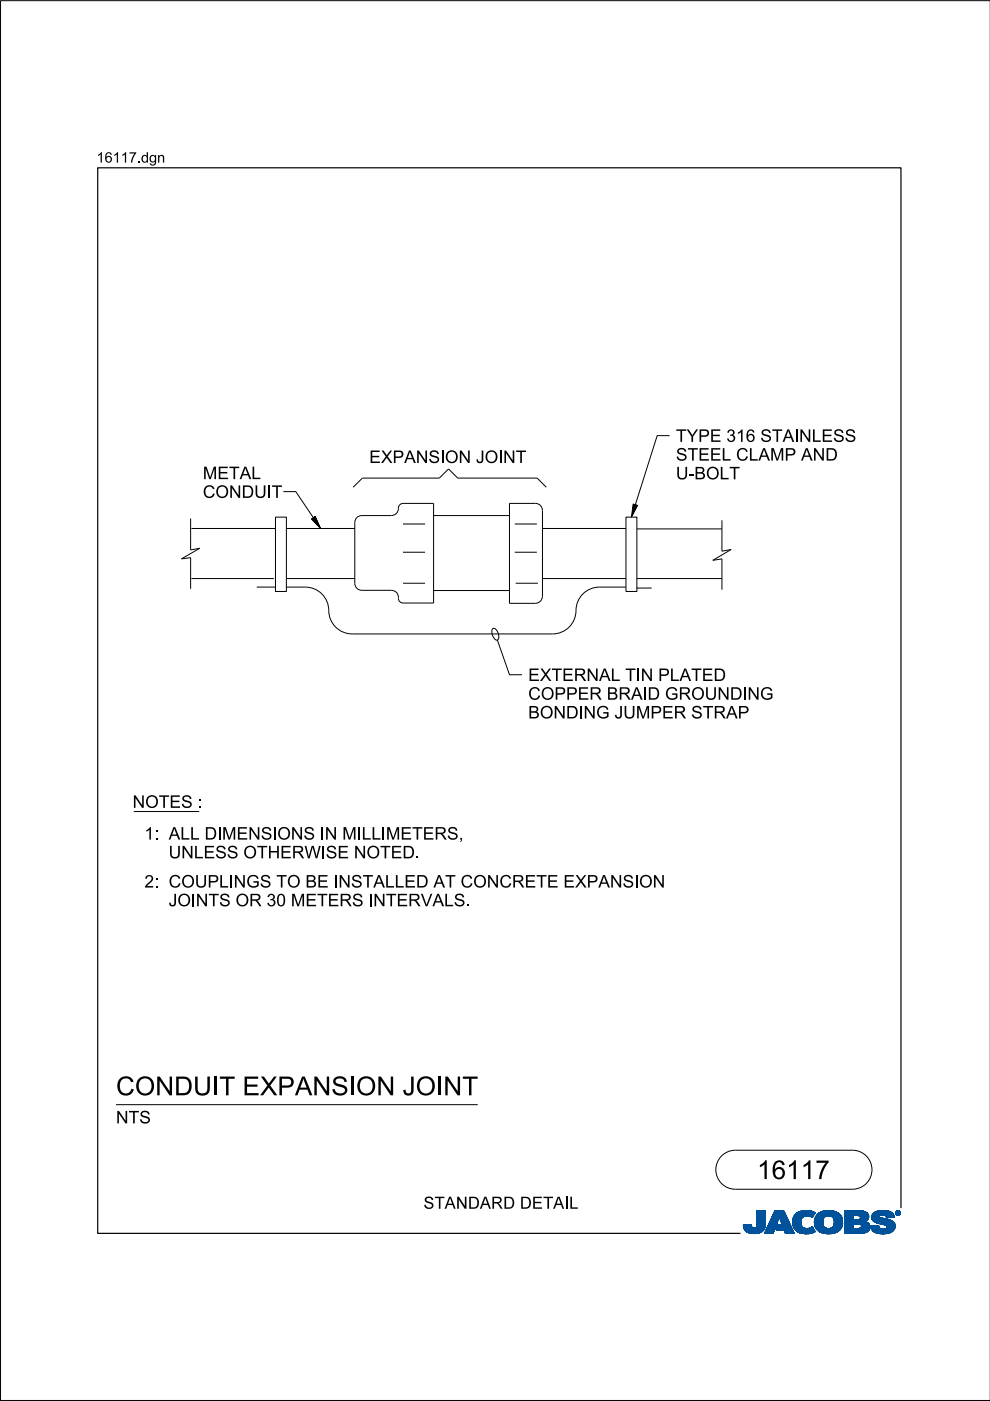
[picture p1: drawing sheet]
<svg xmlns="http://www.w3.org/2000/svg" width="210mm" height="297mm" viewBox="0 0 210 297" stroke-linecap="round" stroke-linejoin="round" font-family="sans-serif">
<defs><g id="words">
<g font-size="4">
<text x="24.6" y="232.2">CON</text>
<text x="36.9" y="232.2">DUI</text>
<text x="46.5" y="232.2">T EXPAN</text>
<text x="70.2" y="232.2">SI</text>
<text x="75.5" y="232.2">ON</text>
<text x="85.4" y="232.2">JOI</text>
<text x="94" y="232.2">N</text>
<text x="98" y="232.2">T</text>
<text x="160.5" y="250">16117</text>
</g>
<g font-size="2.6">
<text x="143.3" y="93.7">TYPE 316STAI</text>
<text x="169.4" y="93.7">N</text>
<text x="172.1" y="93.7">LESS</text>
<text x="43" y="101.6">M</text>
<text x="46.1" y="101.6">ETAL</text>
<text x="78.3" y="98.2">EXPAN</text>
<text x="90.8" y="98.2">SI</text>
<text x="94.3" y="98.2">ON</text>
<text x="100.9" y="98.2">JOI</text>
<text x="106.7" y="98.2">N</text>
<text x="109.3" y="98.2">T</text>
<text x="143.3" y="101.6">U-</text>
<text x="143.3" y="97.7">STEELCLAM</text>
<text x="147.2" y="101.6">BOLT</text>
<text x="166.3" y="97.7">P AN</text>
<text x="175" y="97.7">D</text>
<text x="43" y="105.6">CON</text>
<text x="51.2" y="105.6">DUI</text>
<text x="57.6" y="105.6">T</text>
<text x="112" y="148.4">COPPER BRAI</text>
<text x="112" y="144.4">EXTERN</text>
<text x="127" y="144.4">ALTI</text>
<text x="135.8" y="144.4">N</text>
<text x="137.3" y="148.4">D GROUN</text>
<text x="139.5" y="144.4">PLATED</text>
<text x="154.8" y="148.4">DI</text>
<text x="158.5" y="148.4">N</text>
<text x="161.1" y="148.4">G</text>
<text x="112" y="152.3">BON</text>
<text x="120" y="152.3">DI</text>
<text x="123.7" y="152.3">N</text>
<text x="126.4" y="152.3">G JUM</text>
<text x="137.9" y="152.3">PER STRAP</text>
<text x="28.1" y="171.3">N</text>
<text x="30.8" y="171.3">OTES :</text>
<text x="30.6" y="178">1:ALLDI</text>
<text x="47.1" y="178">M</text>
<text x="50.2" y="178">EN</text>
<text x="55.3" y="178">SI</text>
<text x="58.8" y="178">ON</text>
<text x="68.9" y="178">N</text>
<text x="72.6" y="178">M</text>
<text x="76.7" y="178">L</text>
<text x="81.8" y="178">M</text>
<text x="84.9" y="178">ETERS,</text>
<text x="35.8" y="182">UN</text>
<text x="41.1" y="182">LESS OTH</text>
<text x="59.4" y="182">ERW I</text>
<text x="69.1" y="182">SE N</text>
<text x="77.7" y="182">OTED.</text>
<text x="30.6" y="188.2">2:COUPLI</text>
<text x="49.5" y="188.2">N</text>
<text x="52.2" y="188.2">GS TO BE I</text>
<text x="71.7" y="188.2">N</text>
<text x="74.4" y="188.2">STALLED AT CON</text>
<text x="105.9" y="188.2">CRETE EXPAN</text>
<text x="132" y="188.2">SI</text>
<text x="135.5" y="188.2">ON</text>
<text x="35.8" y="192.1">JOI</text>
<text x="41.5" y="192.1">N</text>
<text x="44.2" y="192.1">TS OR 30M</text>
<text x="64.7" y="192.1">ETERS I</text>
<text x="79.1" y="192.1">N</text>
<text x="81.8" y="192.1">TERVALS.</text>
<text x="24.6" y="238.2">N</text>
<text x="27.3" y="238.2">TS</text>
<text x="89.8" y="256.3">STAN</text>
<text x="99.2" y="256.3">DARD DETAI</text>
<text x="120.6" y="256.3">L</text>
</g>
<g font-size="2.2">
<text x="20.5" y="34.5">16117.</text>
<text x="29.9" y="34.5">dgn</text>
</g>
</g></defs>
<g fill="none" stroke="#00539a" stroke-width=".21">
<path d="M157.6 259.8h1.7M157.6 259.9h1.7M157.6 259.9l1.7 .1M157.6 260h1.8M158.1 259.7h1.2M159.3 259.7h-1.7l.1 .7M159.3 259.7h-.9M159.3 259.7l.1 .3M159.4 260l.1 .3M160.4 260l-.2 .3h2M160.5 259.6h1.8M160.5 259.6l-.1 .4"/>
<path d="M160.5 259.7h1.8M160.5 256.7v2.9M160.5 256.9h1.8M160.5 257.5h1.8M160.5 256.7h1.8v2.7M160.5 256.8h1.8M160.5 256.8l1.8 .1M160.5 256.9l1.8 .1M160.5 257h1.8M160.5 257.1h1.8M160.5 257.2h1.8M160.5 257.2l1.8 .1"/>
<path d="M160.5 257.3h1.8M160.5 257.4h1.8M160.5 257.4l1.8 .1M160.5 257.6h1.8M160.5 257.6l1.8 .1M160.5 257.7h1.8M160.5 257.8h1.8M160.5 257.9h1.8M160.5 258h1.8M160.5 258.1h1.8M160.5 258.1l1.8 .1M160.5 258.2h1.8"/>
<path d="M160.5 258.3h1.8M160.5 258.3l1.8 .1M160.5 258.4h1.8M160.5 258.5h1.8M160.5 258.5l1.8 .1M160.5 258.6h1.8M160.5 258.6l1.8 .1M160.5 258.7h1.8M160.5 258.8h1.8M160.5 258.9h1.8M160.5 259h1.8M160.5 259.1h1.8"/>
<path d="M160.5 259.2h1.8M160.5 259.3h1.8M160.5 259.8h1.8M162.2 260h-1.8M162.2 259.9v.3M162.2 259.9h-1.8M162.2 259.8h-1.7M162.3 259.4l-.1 .5M162.3 259.4v-2.7h-1.8v2.9M162.3 259.5h-1.8M162.3 259.6h-1.8M162.3 256.7l-1.8 .1"/>
<path d="M162.3 259.4h-1.8M163.7 258.1h3.1M163.7 258h3.1M163.7 257.9h3M163.8 257.8h2.9M163.8 257.7h2.9M163.8 257.7h2.8M163.9 257.6h2.7M163.9 257.5h2.7M164 257.4h2.5M164 257.3h2.5M164.1 257.2h2.3"/>
<path d="M164.1 257.1h2.3M164.1 257h2.3M164.2 257h2.1M164.2 256.9h2.1M164.2 256.8h2.1M164.3 256.7h1.9l2.2 4.8h-1.9l-.3-.8h-1.7l.4-1h1l-.7-1.7-1.3 3.5h-1.8zM164.5 260h-1.7M164.5 259.9l-1.7 .1M164.5 259.9h-1.7M164.5 259.8l-1.7 .1M164.6 259.8h-1.7M164.6 259.7l-1.7 .1"/>
<path d="M164.6 259.7h-1.7M164.6 259.6h-1.7M164.6 259.5l-1.6 .1M164.7 259.5h-1.7M164.7 259.4l-1.7 .1M164.7 259.4h-1.7M164.7 259.3l-1.6 .1M164.7 259.3h-1.6M164.8 259.2l-1.7 .1M164.8 259.2h-1.7M164.8 259.1l-1.6 .1M164.8 260h2.9"/>
<path d="M164.8 259.1h-1.6M164.8 259.9h2.9M164.8 259l-1.6 .1M164.9 259.9h2.7M164.9 259h-1.7M164.9 259.8h2.7M164.9 258.9h-1.6M164.9 258.8h-1.6M164.9 259.7h2.7M164.9 259.7l-.4 1 3.6 .1M165 258.7h-1.6M165 258.6l-1.6 .1"/>
<path d="M165 258.6h-1.6M165 258.5l-1.6 .1M165 258.5h-1.6M165.1 258.4l-1.6 .1M165.1 258.4h-1.6M165.1 258.3l-1.6 .1M165.1 258.3h-1.6M165.1 258.2l-1.5 .1M165.1 258.2h-1.5M165.2 258.1l-1.6 .1M165.2 258.1h-1.6M165.2 258l.7 1.7h-1"/>
<path d="M165.2 258l.7 1.7M165.3 258.1h1.5M165.3 258.1l1.6 .1M165.3 258.2h1.6M165.3 258.2l1.6 .1M165.3 258.3h1.6M165.4 258.3l1.6 .1M165.4 258.4h1.6M165.4 258.4l1.6 .1M165.4 258.5h1.6M165.4 258.5l1.7 .1M165.4 258.6h1.7"/>
<path d="M165.5 258.6l1.6 .1M165.5 258.7h1.6M165.5 258.8h1.7M165.5 258.9h1.7M165.6 258.9h1.6M165.6 259h1.7M165.6 259l1.7 .1M165.6 259.1h1.7M165.6 259.1l1.7 .1M165.7 259.2h1.7M165.7 259.2l1.7 .1M165.7 259.3h1.7"/>
<path d="M165.7 259.3l1.7 .1M165.7 259.4h1.7M165.8 259.4l1.7 .1M165.8 259.5h1.7M165.8 259.5l1.7 .1M165.8 259.6h1.7M166.2 256.7l2.2 4.8M166.2 256.8l-1.9-.1-2.2 4.8h1.8l1.3-3.5M168 258.9l.4 1.5M168 258.9h1.8M168 259h1.8M168 259.1h1.8"/>
<path d="M168 259.2h1.8M168 259.2l1.8 .1M168 259.3h1.8M168 259.3l1.8 .1M168.1 259.4h1.8M168.1 259.5h1.7M168.1 259.4l1.7 .1M168.1 259.5l1.8 .1M168.1 259.6h1.8M168.1 259.7h1.8M168.1 259.7l1.8 .1M168.1 259.8h1.8"/>
<path d="M168.1 259.8l1.8 .1M168.2 260h1.8M168.2 259.9h1.8M168.3 258l-.3 .9M168.9 257.3l-.6 .7M169.1 257.1h3.6M169.2 257h3.4M169.4 256.9h3.1M169.5 256.9h2.9M169.8 256.8h2.4M169.8 259.1a1.33 1.33 0 0 0 .8 1.4 1.33 1.33 0 0 0 1.5-.3l.2-.1M169.8 259.1h-1.8"/>
<path d="M169.8 259l-1.8 .1M169.9 258.8l-1.9 .1M169.9 258.8h-1.9M169.9 258.7h-1.9M169.9 258.6h-1.8M169.9 258.6l-1.9 .1M169.9 258.5l-1.8 .1M169.9 258.5h-1.8M169.9 258.4l-1.8 .1M170 258.4h-1.9M170 258.4l-.2 .7M170 258.3l-1.8 .1"/>
<path d="M170 258.3h-1.8M170 258.2l-1.8 .1M170.1 258.2h-1.9M170.1 258.1l-.1 .3M170.1 258.1l-1.9 .1M170.2 258.1h-2M170.3 258h-2.1M170.3 256.7l-1.4 .5M170.3 256.7h1.5M170.3 256.7a4 4 0 0 1 2.5 .4M170.4 258h-2.1M170.4 257.9h-2.1"/>
<path d="M170.6 257.8l-2.3 .1M170.6 257.9l-.5 .2M170.8 257.8h-2.5M171.4 257.8h1M171.5 256.7l-1.7 .1M171.5 256.7l.6 .1M171.7 257.8h.7M171.8 257.9h.6M171.9 258h.4M172.1 258.1h.2M172.2 258.1h.1M172.3 258h-.3"/>
<path d="M172.4 257.7l-4 .1M172.5 257.7h-4.1M172.5 257.6l-4 .1M172.5 257.6h-4M172.6 257h-3.3M172.6 257.5l-4.1 .1M172.6 257.5h-4M172.6 257.4l-4 .1M172.7 257.4h-4M172.7 259h1.8M172.7 259.2h1.8M172.7 259.3h1.8"/>
<path d="M172.7 259.3l1.8 .1M172.7 259.4h1.8M172.7 257.3l-3.9 .1M172.7 259.5h1.8M172.7 259.5l1.8 .1M172.7 259.6h1.8M172.7 259.7h1.8M172.7 258.6h1.8M172.7 257.3h-3.9M172.8 259.8h1.8M172.8 257.2l-3.9 .1M172.8 259.9h1.8"/>
<path d="M172.8 259.9l.3 .6M172.8 259.8l1.8 .1M172.8 259.9l1.8 .1M172.8 257.2h-3.9M172.8 260h1.8M172.8 257.1l-.6 1.1a1.75 1.75 0 0 0-1.6-.3M172.9 257.1l-3.9 .1M173 257.8l-.3 1.3h1.8M173 257.8h5.3M173.1 257.7h5.2M173.1 257.7h5.1M173.1 257.6h5.1"/>
<path d="M173.2 257.6h4.9M173.2 257.5h4.8M173.4 257.4h4.6M173.4 257.4h4.5M173.5 257.3h4.4M173.6 257.2l4.2 .1M173.6 257.2h4.1M173.7 257.1l4 .1M173.8 257.1h3.8M173.9 257h3.5M174 257h3.3M174.1 256.9h3.2"/>
<path d="M174.2 256.9h2.8M174.4 256.8h2.6M174.5 259h-1.8M174.5 259.2a1.15 1.15 0 0 0 1.3 1.3M174.5 259.2l-1.8-.1 .1 .8M174.5 258.9l-1.8 .1M174.5 258.9h-1.8M174.5 258.8l-1.8 .1M174.5 258.7l-1.8 .1M174.5 258.7h-1.8M174.5 258.6l-1.8 .1M174.5 258.5l-1.8 .1"/>
<path d="M174.6 258.5h-1.9M174.6 256.8h1.9M174.6 258.4l-.1 .8M174.6 258.4h-1.8M174.6 258.4l-1.9 .1M174.6 258.3l-1.8 .1M174.6 258.3h-1.8M174.7 258.2h-1.9M174.7 258.1l-.1 .3M174.8 258.1l-2 .1M174.8 258.1h-1.9M174.9 256.7a3.2 3.2 0 0 1 3.6 1.4l.1 .8-.1 1.1"/>
<path d="M174.9 258l-1.9 .1M175 258h-2M175.1 257.9l-.4 .2M175.1 257.9h-2.1M175.2 257.9h-2.2M175.5 256.7h.7M175.7 257.8l-.6 .1M175.7 257.8l.6 .1M175.7 257.8h-2.7M176 257.8h2.4M176.2 257.9h2.2M176.3 257.9l.5 .5"/>
<path d="M176.4 258h2M176.4 256.7h-1.5a2.68 2.68 0 0 0-1.9 1.1M176.5 258l2 .1M176.5 258.1h2M176.6 258.1h1.9M176.6 258.2h1.9M176.7 258.2l1.8 .1M176.7 258.3h1.8M176.7 258.3l1.9 .1M176.7 259.9h1.8M176.7 258.4h1.9M176.8 258.4l.1 .5"/>
<path d="M176.8 258.4l1.8 .1M176.8 258.5h1.8M176.8 258.6h1.8M176.9 258.8h1.7M176.9 258.8l1.8 .1M176.9 258.7h1.7M176.9 259.4h1.8M176.9 259.2l1.8 .1M176.9 259.1h1.8M176.9 259.2h1.8M176.9 258.9v.3M176.9 259.2a1.11 1.11 0 0 1-1.1 1.3"/>
<path d="M176.9 259h1.8M176.9 258.9h1.8M176.9 259.3h1.8M176.9 259.3l1.8 .1M178 257.4l-4.7 .1M178.4 257.9h-2.1l.5 .5M178.5 259.7l-1.7 .1M178.5 259.8l-1.8 .1M178.5 259.8h-1.7M178.5 260l-.2 .5M178.5 259.9l-1.8 .1M178.5 260h-1.8"/>
<path d="M178.6 259.7h-1.8M178.6 258.5l-1.8 .1M178.6 259.6h-1.8M178.6 259.5l-1.8 .1M178.6 259.5h-1.8M178.7 259.4h-1.8M179.1 259.7h1.8M179.1 259.5h5.2M179.1 256.9h4.4M179.1 257.5h5M179.1 256.8h4M179.1 256.8h3.4"/>
<path d="M179.1 257h4.5M179.1 257.1h4.7M179.1 257.1l4.7 .1M179.1 257.2h4.8M179.1 257.2l4.8 .1M179.1 257.3h4.8M179.1 257.3l4.9 .1M179.1 257.4h4.9M179.1 257.4l5 .1M179.1 257.6h5M179.1 257.6l5 .1M179.1 257.7h5"/>
<path d="M179.1 257.7l1.8 .1M179.1 257.8h1.8M179.1 257.9h1.8M179.1 258h1.8M179.1 258.1h1.8M179.1 258.2h1.8M179.1 258.3h1.8M179.1 258.4h1.8M179.1 258.5h1.8M179.1 258.5l1.8 .1M179.1 258.6h4.8M179.1 258.7h4.7"/>
<path d="M179.1 258.7h4.6M179.1 258.8h4.5M179.1 258.9h4.5M179.1 258.9h4.3M179.1 259h4.4M179.1 259l4.5 .1M179.1 259.1h4.6M179.1 259.1l4.7 .1M179.1 259.2h4.8M179.1 259.2l4.9 .1M179.1 259.3h5M179.1 259.3l5.1 .1"/>
<path d="M179.1 259.4h5.1M179.1 259.4l5.1 .1M179.1 259.5l1.8 .1M179.1 259.6h1.8M179.1 259.8h1.8M179.1 259.9h1.8M179.1 260h1.8M180.9 257.7v.9M181.8 259.5h-.9v1v-1M181.8 259.5h.2M181.8 259.5l.8 .3M182.1 257.7l2.1 .1"/>
<path d="M182.2 257.8h2M182.2 259.5l2.1 .1M182.3 258.5h1.7M182.3 258.5l-1.4 .1M182.3 257.9h1.9M182.4 257.9h1.8M182.4 257.9v.1M182.4 257.9l-.4-.2h-1.1v.9M182.4 258h1.8M182.4 258v.3M182.4 258.3l-.1 .2M182.4 259.6h1.9"/>
<path d="M182.4 258.1h1.8M182.4 258.1l1.8 .1M182.4 258.2h1.8M182.5 259.7h1.9M182.5 256.9l1.1 .1M182.5 259.7l1.9 .1M182.6 259.8h1.8M182.6 259.8v.4l-.2 .2M182.7 259.9h1.7M182.9 256.8h-3.8v4.7M183.3 256.9l-4.2-.1v4.7M183.6 257l.4 .4"/>
<path d="M183.9 259.2l.2 .2M184 258.5l-2.1 .1M184 258.5h-1.8M184 257.4l.1 .2M184.1 258.4l-.8 .6 .6 .2M184.1 258.4h-1.8M184.1 258.3l-1.7 .1M184.1 258.3h-1.7M184.1 257.6l.1 .6M184.1 258.2l-1.7 .1M184.1 259.4l.3 .5v.6M184.2 258.2l-.1 .2"/>
<path d="M184.2 258h-1.8M184.4 259.9h-1.7M184.5 260h-1.8M184.6 259.9v.2M184.6 259.9h1.7M184.6 260h1.7M184.8 258.1h1.7M184.8 258l.2 .7M184.8 258h1.7M184.8 258.3h2.5M184.8 258.3l2.8 .1M184.8 258.1l1.8 .1"/>
<path d="M184.8 258.2h2M184.8 258.4h3M184.8 258.4l3.2 .1M184.9 258.2l2.1 .1M184.9 257.6h4.6M184.9 258.5h3.4M184.9 258.5l3.6 .1M184.9 258.6h3.7M184.9 257.5h4.5M185 257.5h4.4M185 258.6l3.7 .1M185 258.7h3.9"/>
<path d="M185 258.7l.6 .4M185 257.4h4.3M185 257.4h4.4M185.1 258.7l3.9 .1M185.1 258.8h.7M185.1 257.3h4.1M185.2 258.9h.6M185.2 258.9l4.1 .1M185.3 257.2h3.9M185.3 259h4M185.3 257.1l3.8 .1M185.4 257.1h3.7"/>
<path d="M185.4 259l4 .1M185.5 257h3.5M185.5 259.1h4M185.6 259.1l3.9 .1M185.6 259.1l.5 .2M185.7 259.2h3.9M185.7 256.9h3M185.8 259.2l3.8 .1M185.8 258.9h3.4M185.9 258.8h3.2M185.9 256.8h2.7M185.9 256.8l-.8 .5-.3 .7"/>
<path d="M185.9 256.8l.7-.1a3.3 3.3 0 0 1 2.7 .6h-4.2M186 259.3h3.6M186.1 256.8h2.3M186.1 259.4h3.6M186.1 259.3l1.5 .4 .4 .2M186.3 259.8l-.5 .1M186.3 259.8l-1.7 .1M186.3 259.8v.3M186.3 259.4h3.4M186.4 257.9h-1.6M186.4 257.9l.1 .1M186.5 257.9h-1.7"/>
<path d="M186.5 257.8h-1.7M186.5 258v.1M186.5 257.8l-.1 .1M186.5 257.7h-1.6M186.5 259.4l3.2 .1M186.5 258.1l.1 .1M186.6 257.6l-1.7 .1M186.6 258.2l.4 .1M186.7 256.7h.8M186.7 259.5h3M186.9 257.6h-2M186.9 259.5l2.9 .1"/>
<path d="M187 258.3l1.7 .4 .9 .6M187.2 259.6h2.6M187.3 257.6h2.2M187.4 259.7h2.4M187.6 257.6l1.9 .1M187.6 259.7h2.2M187.6 257.7h2M187.7 257.7a1.07 1.07 0 0 0-1.2 .1M187.7 257.7l.1 .1M187.7 257.8h1.9M187.8 257.8h1.7M187.8 256.7h-1.3"/>
<path d="M187.8 257.8l.1 .4M187.8 257.9h1.7M187.8 257.9h1.8M187.9 258h1.7M187.9 258l1.7 .1M187.9 258.1h1.1M187.9 258.1h1.7M187.9 259.9h1.9M188 259.9l.1 .2M188 260h1.8M188.1 257h-2.6M188.2 257h.6"/>
<path d="M188.7 256.9h-2.9M189.3 257.3l.3 .8-1.7 .1M189.6 259.3l.2 .4v.6M189.8 259.9l-1.8 .1M189.8 259.8h-2.1M189.8 259.8h-1.9M189.9 257.2v.1M189.9 257.1h.1M189.9 257.2h.1M189.9 257.3h.1M189.9 257.3l.2 .3M190 257.4h.1"/>
<path d="M190 257.4l.1 .1M190 257.5h.2M190 257.2v.1M190 257.2l.2 .3M190 257.3l.2 .2M190 257.1h-.1M190 257h-.1M190.1 257h-.2M190.1 257.5l.2 .1M190.1 256.9h-.1M190.1 257.6h.6M190.2 256.8l-.1 .1"/>
<path d="M190.2 257.5l.2 .1M190.2 257.5l-.1 .1M190.2 257.6h.4M190.2 256.9h.4M190.2 256.9h.4l-.1 .3 .2 .3-.3-.3-.2 .3zM190.2 256.9v.6l.1-.3 .3 .3M190.2 257h.4M190.2 257.1h.1M190.2 257.1h.5M190.2 257.2h.5M190.2 257.2l.3 .1M190.2 257.3h.1"/>
<path d="M190.2 257.4h.1M190.2 257.4l.1 .1M190.2 256.8h-.1M190.3 257h.2v.1l-.2 .1zM190.3 257v.2M190.3 257h-.1M190.4 257.2l.2 .3M190.4 257.6h.1M190.4 256.8h-.2l-.2 .4M190.4 256.7a.5 .5 0 0 1 .5 .5 .5 .5 0 0 1-.5 .5M190.4 256.8l.4 .2v.2M190.4 256.7a.5 .5 0 0 0-.5 .5 .5 .5 0 0 0 .5 .5l-.3-.1"/>
<path d="M190.4 256.8l.3 .1 .1 .3M190.4 256.7l-.4 .2-.1 .3M190.4 256.7v.1M190.4 257.6v.1M190.4 256.7l.3 .1 .2 .4M190.4 257h-.1l.1 .2M190.4 257l.2 .1-.2 .1M190.4 257h.1M190.5 257.3h.1M190.5 257.3l.1 .1M190.5 257.2l.2 .3M190.5 257.4h.1"/>
<path d="M190.5 257.1h.2M190.5 257.4l.2 .1M190.5 257l-.1 .2M190.5 256.7h-.3M190.6 257.5h.2M190.6 256.8h.1M190.6 257.1l-.1 .1M190.7 257.1h-.1M190.7 257.1l-.2 .1M190.7 257.1l-.5-.2v.6l.1-.3M190.7 257h-.1M190.7 256.8l.1 .1"/>
<path d="M190.7 256.8h-.6M190.7 256.9h.2M190.8 257h.1M190.8 257.6h-.2M190.8 257.2v.2l-.4 .2M190.8 257.2l-.1 .3-.3 .1M190.8 257.1h.1M190.8 257.2h.1M190.9 257.4l-.2 .1M190.9 257.4h-.1M190.9 257.3l-.1 .1M190.9 257.3h-.1"/>
<path d="M190.9 257.2h.1M190.9 257.2l-.1 .3-.4 .2M190.9 257.1h-.1M157.7 260.1h1.7M157.7 260l1.7 .1M157.7 260.2h1.8M157.7 260.2l1.8 .1M157.7 260.3h1.8M157.7 260.3l1.9 .1M157.7 260.4h4.4M157.7 260.4l.4 .5M157.7 260.4l4.4 .1"/>
<path d="M157.8 260.5h4.3M157.8 260.6h4.3M157.8 260.7h4.2M157.9 260.7h4.1M157.9 260.8h4M158 260.8h3.9M158 260.9h3.9M158.1 260.9h3.3M158.1 261h3.6M158.2 261h3.5M158.3 261.1h3.2M158.4 261.2h3.1"/>
<path d="M158.5 261.2h2.9M158.6 261.3h2.7M158.7 261.4h2.4M158.8 261.4h2.1M159.1 261.5h1.6M159.5 260.3l.3 .1 .4-.1M159.7 261.5h.7M160.9 261.4h.1M161.5 260.9h.2M161.6 261.1h-3.3M162.1 260.3l-2 .1M162.2 260.2l-1.9 .1"/>
<path d="M162.2 260.2a2.25 2.25 0 0 1-2.8 1.3l-.9-.2-.4-.4M162.2 260.2h-1.9M162.2 260.1l-1.8 .1M162.2 260.1h-1.8M162.2 260l-1.8 .1M164 261.4h-1.9M164 261.3l-1.9 .1M164 261.3h-1.8M164 261.2l-1.8 .1M164 261.2h-1.8M164.1 261.1l-1.9 .1M164.1 261.1h-1.8"/>
<path d="M164.1 261l-1.8 .1M164.1 261h-1.8M164.1 260.9l-1.8 .1M164.2 260.9h-1.8M164.2 260.8l-1.8 .1M164.2 260.8h-1.8M164.2 260.7l-1.8 .1M164.2 260.7h-1.7M164.2 260.6l-1.7 .1M164.3 260.6h-1.8M164.3 260.5h-1.8M164.3 260.4l-1.7 .1"/>
<path d="M164.3 260.4h-1.7M164.3 260.3l-1.7 .1M164.4 260.3h-1.8M164.4 260.2l-1.7 .1M164.4 260.2h-1.7M164.4 260.1l-1.7 .1M164.4 260.1h-1.7M164.5 260l-1.8 .1M164.5 260.7h3.5M164.6 260.7h3.4M164.6 260.6h3.4M164.6 260.5h3.4"/>
<path d="M164.6 260.5h3.3M164.6 260.4h3.3M164.7 260.4h3.2M164.7 260.3h3.2M164.7 260.3h3.1M164.7 260.2h3.1M164.8 260.1h3M164.8 260.1h2.9M166.3 260.8h1.8M166.3 260.8l1.8 .1M166.3 260.9h1.8M166.3 260.9l1.8 .1"/>
<path d="M166.3 261h1.9M166.3 261l1.9 .1M166.4 261.1h1.8M166.4 261.1l1.8 .1M166.4 261.2h1.9M166.4 261.2l1.9 .1M166.4 261.3h1.9M166.5 261.3l1.8 .1M166.5 261.4h1.9M166.5 261.5h1.9M166.5 261.5l-.3-.8 .3 .8h1.9M168.2 260l1.9 .1"/>
<path d="M168.2 260.1h1.9M168.2 260.1l1.9 .1M168.2 260.2h2M168.3 260.2l2 .1M168.3 260.3h2.1M168.3 260.3l2.2 .1M168.3 260.4h2.5M168.4 260.4l.6 .7M168.4 260.4l4.1 .1M168.5 260.5h4M168.5 260.6h4M168.6 260.7h4"/>
<path d="M168.6 260.7l4 .1M168.7 260.8h3.9M168.7 260.8l4 .1M168.8 260.9h3.9M168.9 260.9l3.8 .1M168.9 261h3.9M169 261l3.8 .1M169 261.1h3.9M169 261.1a4.2 4.2 0 0 0 3.8 0M169.1 261.1h3.8M169.2 261.2h3.5M169.3 261.3h3.2"/>
<path d="M169.5 261.4h2.8M169.6 261.4h2.6M170 261.5h2M170.6 261.6h.4M171.5 260.4h.9M171.6 260.4h.8M171.8 261.5h-1.5M171.8 260.3h.6M172 260.3h.3M172 260.2h.3M172.1 260.2h.2M172.2 260.1h.1"/>
<path d="M172.3 260.1l.6 1M172.6 261.2l-3.3 .1M172.8 260.1h1.9M172.9 260.1l1.9 .1M172.9 260.2h1.9M172.9 260.2l2 .1M172.9 260.3h2.2M173 260.3l2.1 .1M173 260.4h2.4M173 260.4h5.3M173.1 260.5h5.2M173.1 260.5l.7 .6 .8 .4"/>
<path d="M173.1 260.6h5.2M173.2 260.6h5M173.3 260.7h4.9M173.3 260.7h4.8M173.3 260.8h4.7M173.4 260.9h4.5M173.5 260.9h4.4M173.5 261h4.3M173.6 261h4.2M173.7 261.1h4M173.8 261.1h3.8M173.8 261.2h3.7"/>
<path d="M174 261.2h3.4M174.2 261.4h2.9M174.3 261.4h2.7M175.1 261.5h1.4M175.3 261.6h.4M176.6 260.2h1.9M177 261.4l-1 .2-1.4-.1h2.2M177.3 261.3h-3.3M178.1 260.8h-4.8M178.3 260.5l-.6 .6-.7 .3M178.3 260.4h-2.2M178.4 260.3l-2.2 .1"/>
<path d="M178.4 260.3h-2l-.6 .2M178.5 260.2l-2.1 .1M178.5 260.2h-2M178.5 260.1h-1.9M178.5 260l-1.9 .1M179.1 261.5h3.4M179.1 260.1h1.8M179.1 260.1l1.8 .1M179.1 260.2h1.8M179.1 260.2l1.8 .1M179.1 260.3h1.8M179.1 260.4h1.8"/>
<path d="M182.3 260.4h2.1M182.4 260.4h2M182.4 260.4l-.6 .1M183.1 261.4l-4 .1M183.4 261.3l-4.3 .1M183.5 261.3h-4.4M183.7 261.3h-.1M183.7 261.2l-4.6 .1M183.8 261.2h-4.7M183.9 261.1l-4.8 .1M184 261.1h-4.9M184 261l-4.9 .1"/>
<path d="M184.1 261l-.8 .4-1.1 .1M184.1 261h-5M184.1 260.9l-5 .1M184.2 260.9h-5.1M184.2 260.8l-5.1 .1M184.3 260.8h-5.2M184.3 260.7l-5.2 .1M184.3 260.7h-5.2M184.4 260.6l-5.3 .1M184.4 260.6h-5.3M184.4 260.5h-5.3M184.4 260.5l-.3 .5"/>
<path d="M184.4 260.4l-5.3 .1M184.5 260l-1.8 .1M184.5 260.2l-2 .1M184.5 260.3h-2M184.5 260.1h-1.9M184.5 260.2h-1.9M184.6 260l1.7 .1M184.6 260.1l.1 .3M184.6 260.1h1.8M184.6 260.2h1.8M184.6 260.1l1.8 .1M184.6 260.2l1.8 .1"/>
<path d="M184.7 260.3h1.8M184.7 260.3l1.8 .1M184.7 260.4a2.52 2.52 0 0 0 2.7 1.2M184.7 260.4h1.9M184.7 260.5h2M184.7 260.5h2.1M184.8 260.6h2.1M184.8 260.6h4.8M184.8 260.7h4.7M184.9 260.8h4.6M184.9 260.8h4.5M185 260.9h4.4"/>
<path d="M185.1 260.9h4.3M185.1 261h4.3M185.2 261.1h4M185.2 261.1h3.9M185.3 261.2h3.7M185.4 261.2h3.5M185.5 261.3h3.4M185.7 261.3h3.1M185.8 261.4h2.7M185.9 261.5h2.4M186.3 260.1a1.08 1.08 0 0 0 1.4 .5M186.4 261.5h1.6"/>
<path d="M186.6 261.6h.9M188 260.4h1.8M188 260.4l-.3 .2M188.1 260.3h1.7M188.1 260.1l-.1 .3M188.1 260.2h1.7M188.3 261.5l-.9 .1M188.9 261.3l-.6 .2M189.3 261.1h-4.1M189.4 260.9l-.5 .4M189.6 260.7h-4.8M189.7 260.6h-2"/>
<path d="M189.7 260.5h-1.9M189.7 260.5h-1.8M189.7 260.4h-1.7M189.7 260.3h-1.6M189.8 260.2h-1.7M189.8 260.3l-.4 .6M189.8 260.1h-1.7M189.8 260h-1.7"/>
<circle cx="190.4" cy="257.2" r=".51"/>
<circle cx="190.4" cy="257.2" r=".42"/>
</g>
<g fill="none" stroke="#000" stroke-width=".21">
<path d="M210 .1h-209.9v296.8h209.9M142 92.4h-2.7l-4.8 15.3v-.3h.2l-.3 .7 .1-.9 .4 .1-.7 1.3 .2-1.4h.7l-1 1.9 .2-2.1 .9 .2-1.3 2.4 .3-2.7 1 .3M40.4 109.9v6.7l2-.4-3.9 2.3 1.9-.3v6.6M40.6 112h17.8M58.4 109.6h2.3v15.8h-2.3zM60.1 104.2h2.6l4.1 6.1-.2-.2 .1-.1 .4 .7-.6-.6 .3-.3 .6 1.3-1-1 .4-.5 .9 1.9-1.5-1.5 .6-.5 1.2 2.5-2-2 .8-.5M60.7 112h14.5M74.9 103.3l1.9-1.9h16.3l2-2 2 2h16.8l1.9 1.9M84.5 107.7a1 1 0 0 1 1-1h6.4v21.2h-6.4a1.02 1.02 0 0 1-1-1.2M84.5 107.7a1.51 1.51 0 0 1-1.5 1.6h-6.3a1.49 1.49 0 0 0-1.5 1.5v12.9a1.49 1.49 0 0 0 1.5 1.5h6.3a1.49 1.49 0 0 1 1.5 1.4M85.4 111.1h4.7M85.4 117.1h4.7"/>
<path d="M91.9 109.3h16.1M109.1 111.1h4.7M109.1 117.1h4.7M113.5 106.7a1.49 1.49 0 0 1 1.5 1.5v18.2a1.52 1.52 0 0 1-1.5 1.5M113.5 106.7h-5.5v21.2h5.5M115 112h17.7M132.7 109.6h2.3v15.8h-2.3zM135 112.1h18.1M153.1 110.3v6.6l1.9-.4-3.9 2.3 2-.3v6.5M40.6 122.7h17.5M54.4 124.5h3.9M60.7 122.7h14.5"/>
<path d="M60.8 124.5h3.9a5.1 5.1 0 0 1 5 5.6 5 5 0 0 0 5 4.3h42.5a5.1 5.1 0 0 0 5-5.6 5 5 0 0 1 4.9-4.3h5.6M85.4 123.7h4.7M91.9 125.2h16.1M104.4 133.3a.75 .75 0 0 1 1.1 .6l.3 1a.56 .56 0 0 1-.3 .8 .56 .56 0 0 1-.8-.4l-.4-1v-.6zM105.5 135.7l2.5 7.4h2.7M109.3 123.7h4.7M115 122.7h17.7M135 124.7h3.2M135 122.7h18.1M28.4 172.1h13.8M24.6 234.2h76.7M153 245.1l1.3-.9 1.6-.3h24.8a4.1 4.1 0 0 1 4.2 4.1 4.1 4.1 0 0 1-4.2 4.1h-24.8a4.1 4.1 0 0 1-3.8-2.5 4.1 4.1 0 0 1 .9-4.5z"/>
</g>
<path d="M191 256.1v-220.5h-170.3v225.9h136.3" fill="none" stroke="#000" stroke-width=".25"/>
<g fill="#000">
<path d="M64.9 175.5a1.02 1.02 0 0 1 1.6 .6h-.3a.63 .63 0 0 0-.6-.5 .63 .63 0 0 0-.6 .6l.2 .1a1.55 1.55 0 0 1 1.4 1 1.08 1.08 0 0 1-1.1 .8 1.08 1.08 0 0 1-1-.9l.3-.1a.73 .73 0 0 0 .7 .6 .73 .73 0 0 0 .8-.5l-.4-.3a.98 .98 0 0 1-1.2-1.2z" fill-rule="evenodd"/>
<path d="M79 175.4h.4v2.3h1.3v.3h-1.7z" fill-rule="evenodd"/>
</g>
<use href="#words"/>
</svg>
